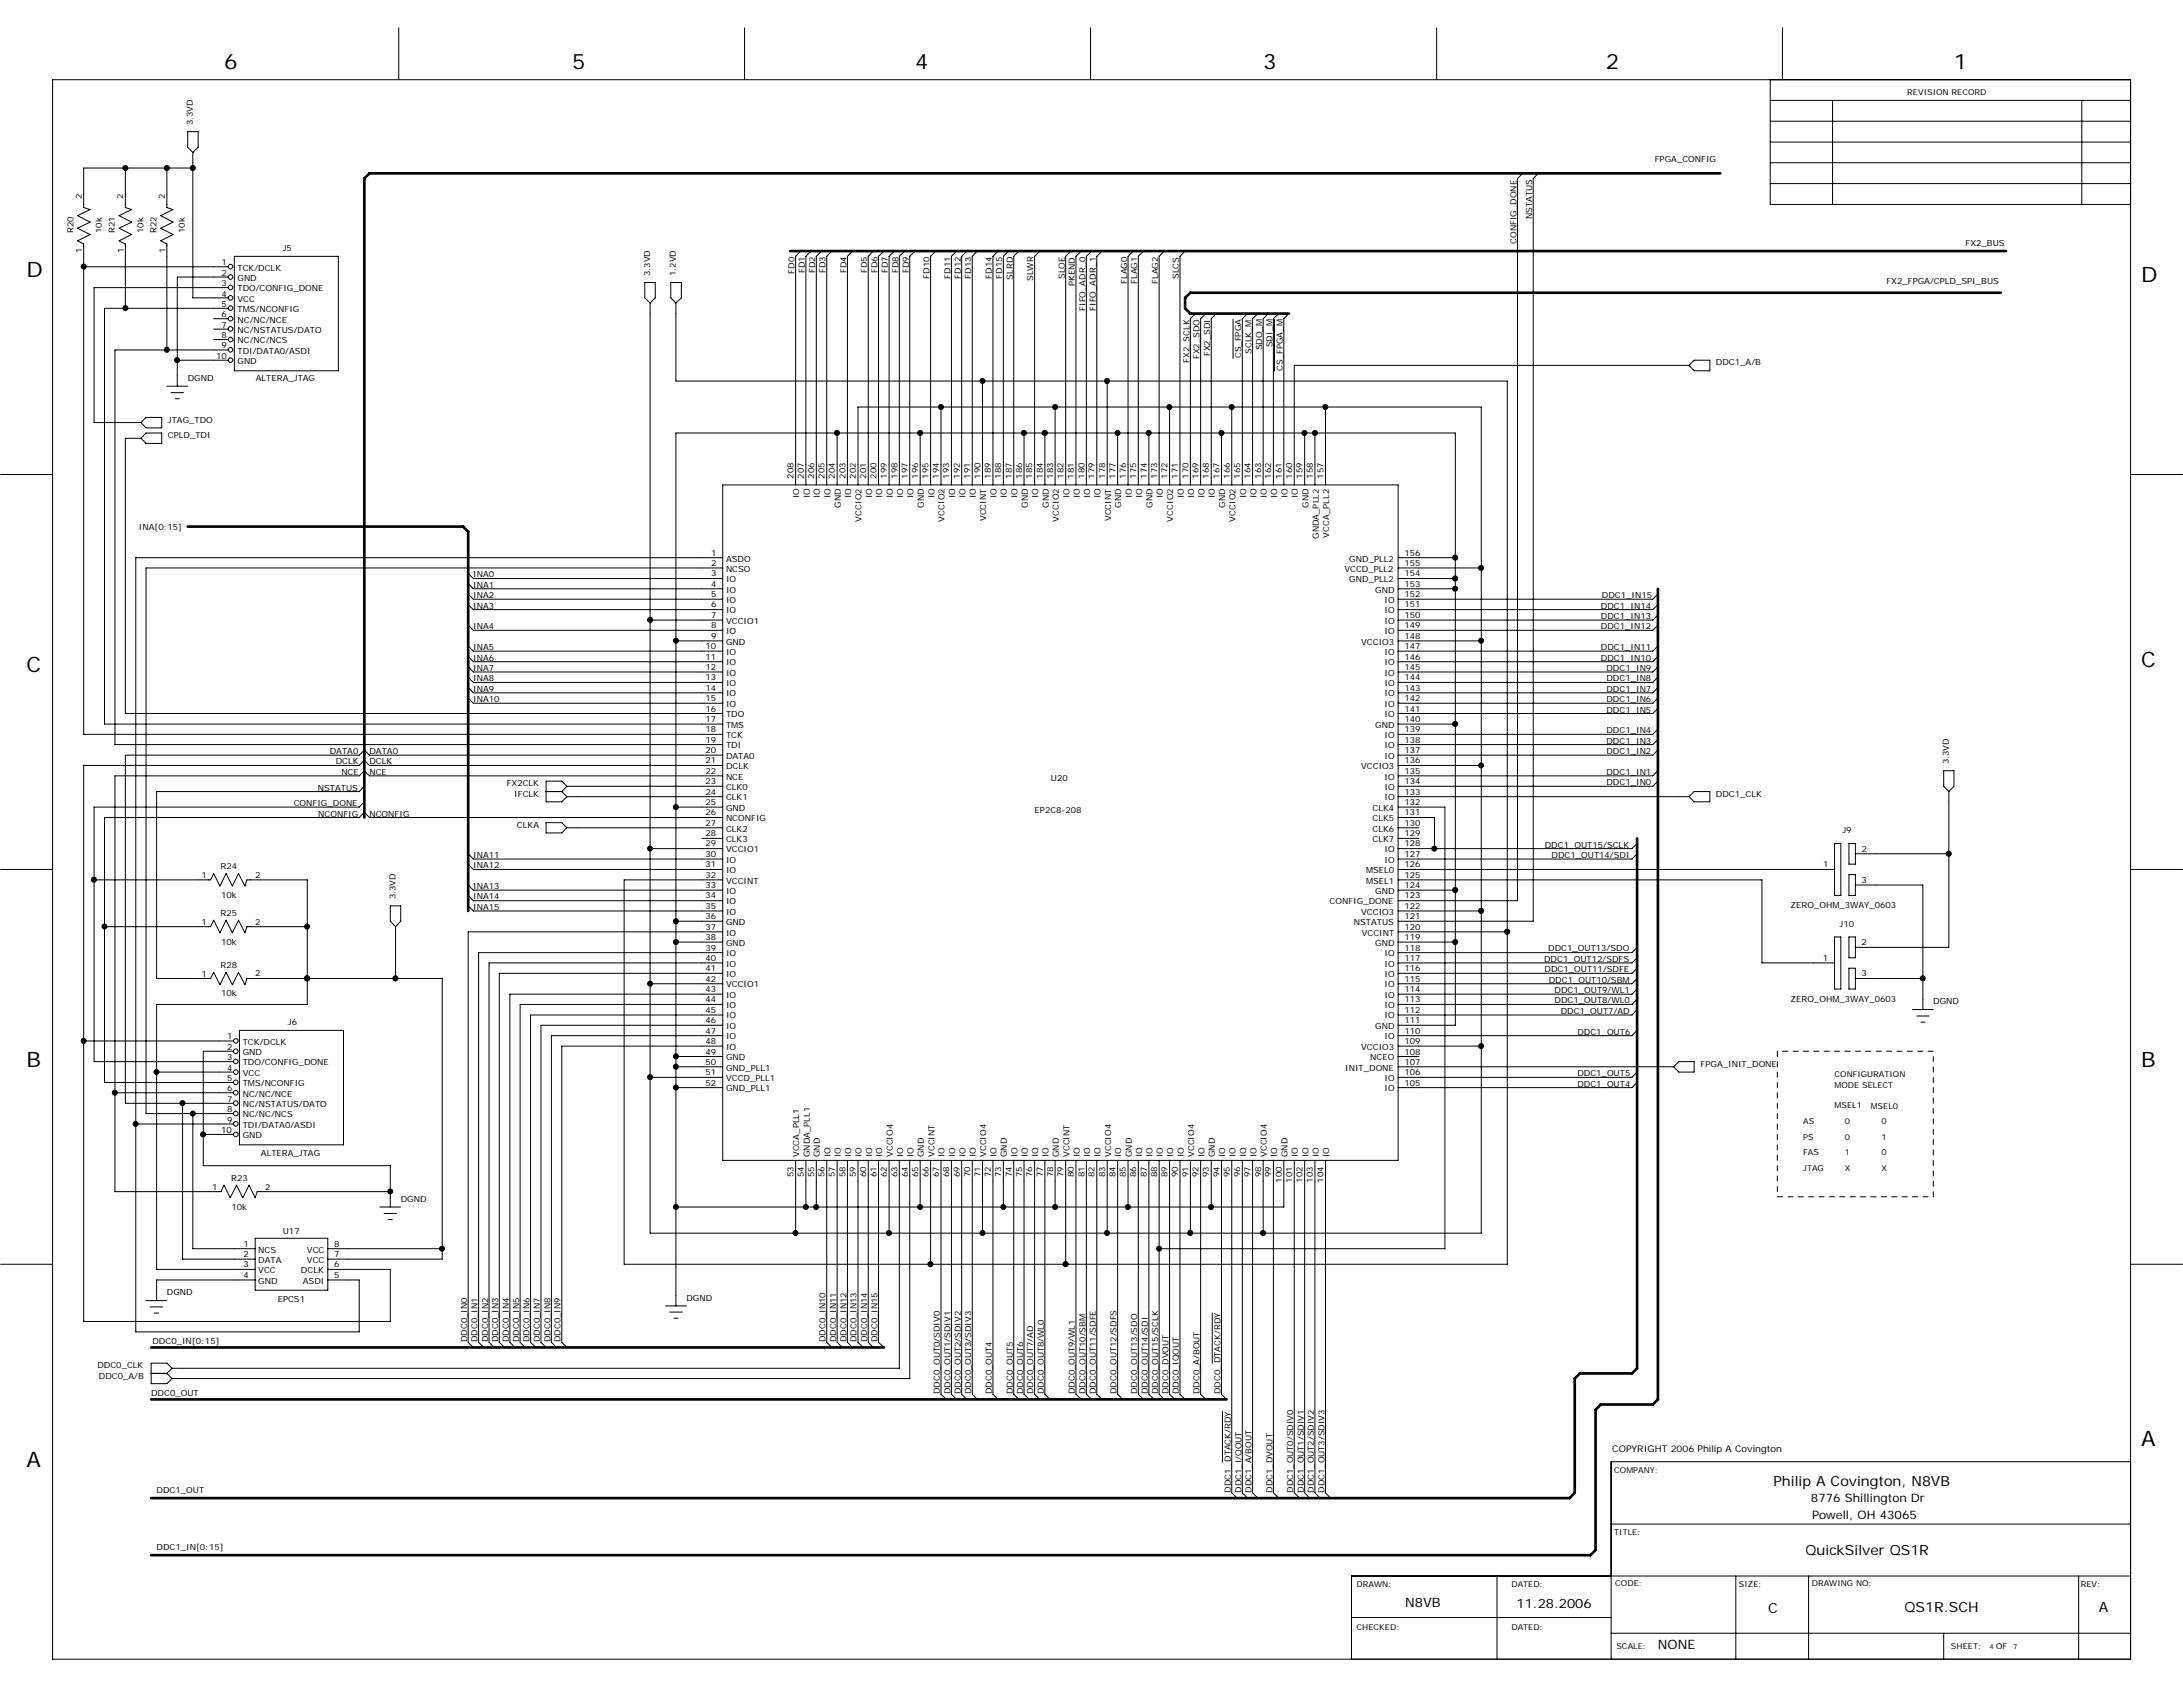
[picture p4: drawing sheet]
<svg xmlns="http://www.w3.org/2000/svg" width="279mm" height="216mm" viewBox="0 0 279 216" stroke-linecap="round" stroke-linejoin="round" font-family="sans-serif">
<defs><g id="words">
<g font-size="2.7">
<text x="28.7" y="8.9">6</text>
<text x="73.2" y="8.9">5</text>
<text x="117.1" y="8.9">4</text>
<text x="161.7" y="8.9">3</text>
<text x="205.5" y="8.9">2</text>
<text x="250.1" y="8.9">1</text>
<text x="3.4" y="35.5">D</text>
<text x="274" y="36.2">D</text>
<text x="3.4" y="86">C</text>
<text x="274" y="85.3">C</text>
<text x="3.4" y="136.5">B</text>
<text x="274" y="136.5">B</text>
<text x="274" y="185.1">A</text>
<text x="3.4" y="187.7">A</text>
</g>
<g font-size="1.8">
<text x="227" y="190.1">Philip A Covington, N8VB</text>
<text x="231.1" y="199.1">QuickSilver QS1R</text>
<text x="226.3" y="206.4">C</text>
<text x="243.8" y="206.2">QS1R.SCH</text>
<text x="268.6" y="206.2">A</text>
</g>
<g font-size="1.7">
<text x="179.9" y="205.6">N8VB</text>
<text x="194.1" y="205.8">11.28.2006</text>
<text x="212.2" y="211.1">NONE</text>
</g>
<g font-size="1.5">
<text x="231.8" y="192.3">8776 Shillington Dr</text>
<text x="231.9" y="194.4">Powell, OH 43065</text>
</g>
<text font-size="1.2" x="206.4" y="185.9">COPYRIGHT 2006 Philip A Covington</text>
<g font-size="1.1">
<text x="24.7" y="16" transform="rotate(-90 24.7 16)">3.3VD</text>
<text x="211.8" y="20.7">FPGA_CONFIG</text>
<text x="9.4" y="29.9" transform="rotate(-90 9.4 29.9)">R20</text>
<text x="10.5" y="25.5" transform="rotate(-90 10.5 25.5)">2</text>
<text x="13" y="29.8" transform="rotate(-90 13 29.8)">10k</text>
<text x="14.7" y="29.9" transform="rotate(-90 14.7 29.9)">R21</text>
<text x="15.8" y="25.5" transform="rotate(-90 15.8 25.5)">2</text>
<text x="18.4" y="29.8" transform="rotate(-90 18.4 29.8)">10k</text>
<text x="20" y="29.9" transform="rotate(-90 20 29.9)">R22</text>
<text x="21.1" y="25.5" transform="rotate(-90 21.1 25.5)">2</text>
<text x="23.7" y="29.8" transform="rotate(-90 23.7 29.8)">10k</text>
<text x="196.1" y="28" transform="rotate(-90 196.1 28)">NSTATUS</text>
<text x="10.5" y="32.4" transform="rotate(-90 10.5 32.4)">1</text>
<text x="15.8" y="32.4" transform="rotate(-90 15.8 32.4)">1</text>
<text x="21.2" y="32.4" transform="rotate(-90 21.2 32.4)">1</text>
<text x="28.4" y="34">1</text>
<text x="28.4" y="35.3">2</text>
<text x="30.4" y="34.6">TCK/DCLK</text>
<text x="30.4" y="35.9">GND</text>
<text x="36.2" y="32.1">J5</text>
<text x="83.2" y="35.3" transform="rotate(-90 83.2 35.3)">3.3VD</text>
<text x="86.5" y="35.3" transform="rotate(-90 86.5 35.3)">1.2VD</text>
<text x="101.7" y="35" transform="rotate(-90 101.7 35)">FD0</text>
<text x="103" y="34.9" transform="rotate(-90 103 34.9)">FD1</text>
<text x="104.4" y="34.9" transform="rotate(-90 104.4 34.9)">FD2</text>
<text x="105.7" y="34.9" transform="rotate(-90 105.7 34.9)">FD3</text>
<text x="108.3" y="34.9" transform="rotate(-90 108.3 34.9)">FD4</text>
<text x="111" y="34.9" transform="rotate(-90 111 34.9)">FD5</text>
<text x="112.3" y="34.9" transform="rotate(-90 112.3 34.9)">FD6</text>
<text x="113.6" y="34.9" transform="rotate(-90 113.6 34.9)">FD7</text>
<text x="115" y="34.9" transform="rotate(-90 115 34.9)">FD8</text>
<text x="116.3" y="34.9" transform="rotate(-90 116.3 34.9)">FD9</text>
<text x="119" y="35.6" transform="rotate(-90 119 35.6)">FD10</text>
<text x="121.6" y="35.6" transform="rotate(-90 121.6 35.6)">FD11</text>
<text x="123" y="35.6" transform="rotate(-90 123 35.6)">FD12</text>
<text x="124.3" y="35.6" transform="rotate(-90 124.3 35.6)">FD13</text>
<text x="127" y="35.6" transform="rotate(-90 127 35.6)">FD14</text>
<text x="128.3" y="35.6" transform="rotate(-90 128.3 35.6)">FD15</text>
<text x="129.6" y="35.8" transform="rotate(-90 129.6 35.8)">SLRD</text>
<text x="132.2" y="36" transform="rotate(-90 132.2 36)">SLWR</text>
<text x="136.3" y="35.7" transform="rotate(-90 136.3 35.7)">SLOE</text>
<text x="150.9" y="35.7" transform="rotate(-90 150.9 35.7)">SLCS</text>
<text x="194.1" y="31.2" transform="rotate(-90 194.1 31.2)">CONFIG_DONE</text>
<text x="251.6" y="31.5">FX2_BUS</text>
<text x="28.4" y="36.6">3</text>
<text x="28.4" y="38">4</text>
<text x="28.4" y="39.3">5</text>
<text x="28.4" y="40.6">6</text>
<text x="28.4" y="41.9">7</text>
<text x="30.4" y="37.3">TDO/CONFIG_DONE</text>
<text x="30.4" y="38.6">VCC</text>
<text x="30.4" y="39.9">TMS/NCONFIG</text>
<text x="30.4" y="41.3">NC/NC/NCE</text>
<text x="137.6" y="36.6" transform="rotate(-90 137.6 36.6)">PKEND</text>
<text x="138.9" y="39.8" transform="rotate(-90 138.9 39.8)">FIFO_ADR_0</text>
<text x="140.3" y="39.8" transform="rotate(-90 140.3 39.8)">FIFO_ADR_1</text>
<text x="144.3" y="36.3" transform="rotate(-90 144.3 36.3)">FLAG0</text>
<text x="145.6" y="36.3" transform="rotate(-90 145.6 36.3)">FLAG1</text>
<text x="148.2" y="36.3" transform="rotate(-90 148.2 36.3)">FLAG2</text>
<text x="241.4" y="36.4">FX2_FPGA/CPLD_SPI_BUS</text>
<text x="27.7" y="45.9">10</text>
<text x="28.4" y="43.3">8</text>
<text x="28.4" y="44.6">9</text>
<text x="30.4" y="42.6">NC/NSTATUS/DATO</text>
<text x="30.4" y="43.9">NC/NC/NCS</text>
<text x="30.4" y="45.3">TDI/DATA0/ASDI</text>
<text x="30.4" y="46.6">GND</text>
<text x="152.2" y="46.4" transform="rotate(-90 152.2 46.4)">FX2_SCLK</text>
<text x="153.5" y="46" transform="rotate(-90 153.5 46)">FX2_SDO</text>
<text x="154.9" y="45.6" transform="rotate(-90 154.9 45.6)">FX2_SDI</text>
<text x="158.9" y="45.9" transform="rotate(-90 158.9 45.9)">CS_FPGA</text>
<text x="160.2" y="45.3" transform="rotate(-90 160.2 45.3)">SCLK_M</text>
<text x="161.5" y="44.9" transform="rotate(-90 161.5 44.9)">SDO_M</text>
<text x="162.9" y="44.4" transform="rotate(-90 162.9 44.4)">SDI_M</text>
<text x="164.2" y="47.5" transform="rotate(-90 164.2 47.5)">CS_FPGA_M</text>
<text x="219.6" y="46.8">DDC1_A/B</text>
<text x="24" y="48.8">DGND</text>
<text x="32.7" y="48.8">ALTERA_JTAG</text>
<text x="21.5" y="54.1">JTAG_TDO</text>
<text x="21.5" y="56.1">CPLD_TDI</text>
<text x="101.6" y="61.3" transform="rotate(-90 101.6 61.3)">208</text>
<text x="102.3" y="63.8" transform="rotate(-90 102.3 63.8)">IO</text>
<text x="102.9" y="61.3" transform="rotate(-90 102.9 61.3)">207</text>
<text x="103.6" y="63.8" transform="rotate(-90 103.6 63.8)">IO</text>
<text x="104.2" y="61.3" transform="rotate(-90 104.2 61.3)">206</text>
<text x="104.9" y="63.8" transform="rotate(-90 104.9 63.8)">IO</text>
<text x="105.5" y="61.3" transform="rotate(-90 105.5 61.3)">205</text>
<text x="106.3" y="63.8" transform="rotate(-90 106.3 63.8)">IO</text>
<text x="106.8" y="61.3" transform="rotate(-90 106.8 61.3)">204</text>
<text x="107.6" y="65" transform="rotate(-90 107.6 65)">GND</text>
<text x="108.2" y="61.3" transform="rotate(-90 108.2 61.3)">203</text>
<text x="108.9" y="63.8" transform="rotate(-90 108.9 63.8)">IO</text>
<text x="109.5" y="61.3" transform="rotate(-90 109.5 61.3)">202</text>
<text x="110.9" y="61.3" transform="rotate(-90 110.9 61.3)">201</text>
<text x="111.6" y="63.8" transform="rotate(-90 111.6 63.8)">IO</text>
<text x="112.2" y="61.3" transform="rotate(-90 112.2 61.3)">200</text>
<text x="112.9" y="63.8" transform="rotate(-90 112.9 63.8)">IO</text>
<text x="113.5" y="61.3" transform="rotate(-90 113.5 61.3)">199</text>
<text x="114.3" y="63.8" transform="rotate(-90 114.3 63.8)">IO</text>
<text x="114.9" y="61.3" transform="rotate(-90 114.9 61.3)">198</text>
<text x="115.6" y="63.8" transform="rotate(-90 115.6 63.8)">IO</text>
<text x="116.2" y="61.3" transform="rotate(-90 116.2 61.3)">197</text>
<text x="116.9" y="63.8" transform="rotate(-90 116.9 63.8)">IO</text>
<text x="117.5" y="61.3" transform="rotate(-90 117.5 61.3)">196</text>
<text x="118.3" y="65" transform="rotate(-90 118.3 65)">GND</text>
<text x="118.9" y="61.3" transform="rotate(-90 118.9 61.3)">195</text>
<text x="119.6" y="63.8" transform="rotate(-90 119.6 63.8)">IO</text>
<text x="120.2" y="61.3" transform="rotate(-90 120.2 61.3)">194</text>
<text x="121.5" y="61.3" transform="rotate(-90 121.5 61.3)">193</text>
<text x="122.3" y="63.8" transform="rotate(-90 122.3 63.8)">IO</text>
<text x="122.8" y="61.3" transform="rotate(-90 122.8 61.3)">192</text>
<text x="123.6" y="63.8" transform="rotate(-90 123.6 63.8)">IO</text>
<text x="124.2" y="61.3" transform="rotate(-90 124.2 61.3)">191</text>
<text x="124.9" y="63.8" transform="rotate(-90 124.9 63.8)">IO</text>
<text x="125.5" y="61.3" transform="rotate(-90 125.5 61.3)">190</text>
<text x="126.8" y="61.3" transform="rotate(-90 126.8 61.3)">189</text>
<text x="127.6" y="63.8" transform="rotate(-90 127.6 63.8)">IO</text>
<text x="128.1" y="61.3" transform="rotate(-90 128.1 61.3)">188</text>
<text x="128.9" y="63.8" transform="rotate(-90 128.9 63.8)">IO</text>
<text x="129.5" y="61.3" transform="rotate(-90 129.5 61.3)">187</text>
<text x="130.2" y="63.8" transform="rotate(-90 130.2 63.8)">IO</text>
<text x="130.8" y="61.3" transform="rotate(-90 130.8 61.3)">186</text>
<text x="131.6" y="65" transform="rotate(-90 131.6 65)">GND</text>
<text x="132.1" y="61.3" transform="rotate(-90 132.1 61.3)">185</text>
<text x="132.9" y="63.8" transform="rotate(-90 132.9 63.8)">IO</text>
<text x="133.5" y="61.3" transform="rotate(-90 133.5 61.3)">184</text>
<text x="134.2" y="65" transform="rotate(-90 134.2 65)">GND</text>
<text x="134.8" y="61.3" transform="rotate(-90 134.8 61.3)">183</text>
<text x="136.1" y="61.3" transform="rotate(-90 136.1 61.3)">182</text>
<text x="136.9" y="63.8" transform="rotate(-90 136.9 63.8)">IO</text>
<text x="137.5" y="61.3" transform="rotate(-90 137.5 61.3)">181</text>
<text x="138.2" y="63.8" transform="rotate(-90 138.2 63.8)">IO</text>
<text x="138.8" y="61.3" transform="rotate(-90 138.8 61.3)">180</text>
<text x="139.5" y="63.8" transform="rotate(-90 139.5 63.8)">IO</text>
<text x="140.1" y="61.3" transform="rotate(-90 140.1 61.3)">179</text>
<text x="140.9" y="63.8" transform="rotate(-90 140.9 63.8)">IO</text>
<text x="141.5" y="61.3" transform="rotate(-90 141.5 61.3)">178</text>
<text x="142.8" y="61.3" transform="rotate(-90 142.8 61.3)">177</text>
<text x="143.5" y="65" transform="rotate(-90 143.5 65)">GND</text>
<text x="144.1" y="61.3" transform="rotate(-90 144.1 61.3)">176</text>
<text x="144.9" y="63.8" transform="rotate(-90 144.9 63.8)">IO</text>
<text x="145.4" y="61.3" transform="rotate(-90 145.4 61.3)">175</text>
<text x="146.2" y="63.8" transform="rotate(-90 146.2 63.8)">IO</text>
<text x="146.8" y="61.3" transform="rotate(-90 146.8 61.3)">174</text>
<text x="147.5" y="65" transform="rotate(-90 147.5 65)">GND</text>
<text x="148.1" y="61.3" transform="rotate(-90 148.1 61.3)">173</text>
<text x="148.8" y="63.8" transform="rotate(-90 148.8 63.8)">IO</text>
<text x="149.4" y="61.3" transform="rotate(-90 149.4 61.3)">172</text>
<text x="150.7" y="61.3" transform="rotate(-90 150.7 61.3)">171</text>
<text x="151.5" y="63.8" transform="rotate(-90 151.5 63.8)">IO</text>
<text x="152.1" y="61.3" transform="rotate(-90 152.1 61.3)">170</text>
<text x="152.8" y="63.8" transform="rotate(-90 152.8 63.8)">IO</text>
<text x="153.4" y="61.3" transform="rotate(-90 153.4 61.3)">169</text>
<text x="154.2" y="63.8" transform="rotate(-90 154.2 63.8)">IO</text>
<text x="154.7" y="61.3" transform="rotate(-90 154.7 61.3)">168</text>
<text x="155.5" y="63.8" transform="rotate(-90 155.5 63.8)">IO</text>
<text x="156.1" y="61.3" transform="rotate(-90 156.1 61.3)">167</text>
<text x="156.8" y="65" transform="rotate(-90 156.8 65)">GND</text>
<text x="157.4" y="61.3" transform="rotate(-90 157.4 61.3)">166</text>
<text x="158.7" y="61.3" transform="rotate(-90 158.7 61.3)">165</text>
<text x="159.5" y="63.8" transform="rotate(-90 159.5 63.8)">IO</text>
<text x="160.1" y="61.3" transform="rotate(-90 160.1 61.3)">164</text>
<text x="160.8" y="63.8" transform="rotate(-90 160.8 63.8)">IO</text>
<text x="161.4" y="61.3" transform="rotate(-90 161.4 61.3)">163</text>
<text x="162.1" y="63.8" transform="rotate(-90 162.1 63.8)">IO</text>
<text x="162.7" y="61.3" transform="rotate(-90 162.7 61.3)">162</text>
<text x="163.5" y="63.8" transform="rotate(-90 163.5 63.8)">IO</text>
<text x="164.1" y="61.3" transform="rotate(-90 164.1 61.3)">161</text>
<text x="164.8" y="63.8" transform="rotate(-90 164.8 63.8)">IO</text>
<text x="165.4" y="61.3" transform="rotate(-90 165.4 61.3)">160</text>
<text x="166.1" y="63.8" transform="rotate(-90 166.1 63.8)">IO</text>
<text x="166.7" y="61.3" transform="rotate(-90 166.7 61.3)">159</text>
<text x="167.5" y="65" transform="rotate(-90 167.5 65)">GND</text>
<text x="168" y="61.3" transform="rotate(-90 168 61.3)">158</text>
<text x="169.4" y="61.3" transform="rotate(-90 169.4 61.3)">157</text>
<text x="17.8" y="67.8">INA[0:15]</text>
<text x="91" y="71.1">1</text>
<text x="92.9" y="71.9">ASDO</text>
<text x="110.3" y="66.8" transform="rotate(-90 110.3 66.8)">VCCIO2</text>
<text x="120.9" y="66.8" transform="rotate(-90 120.9 66.8)">VCCIO2</text>
<text x="126.2" y="66.7" transform="rotate(-90 126.2 66.7)">VCCINT</text>
<text x="135.5" y="66.8" transform="rotate(-90 135.5 66.8)">VCCIO2</text>
<text x="142.2" y="66.7" transform="rotate(-90 142.2 66.7)">VCCINT</text>
<text x="150.2" y="66.8" transform="rotate(-90 150.2 66.8)">VCCIO2</text>
<text x="158.1" y="66.8" transform="rotate(-90 158.1 66.8)">VCCIO2</text>
<text x="168.8" y="69" transform="rotate(-90 168.8 69)">GNDA_PLL2</text>
<text x="170.1" y="68.8" transform="rotate(-90 170.1 68.8)">VCCA_PLL2</text>
<text x="172.7" y="71.9">GND_PLL2</text>
<text x="179.7" y="71.1">156</text>
<text x="60.6" y="73.9">INA0</text>
<text x="60.6" y="75.2">INA1</text>
<text x="60.6" y="76.6">INA2</text>
<text x="60.6" y="77.9">INA3</text>
<text x="91" y="72.4">2</text>
<text x="91" y="73.8">3</text>
<text x="91" y="75.1">4</text>
<text x="91" y="76.4">5</text>
<text x="91" y="77.7">6</text>
<text x="92.9" y="73.2">NCSO</text>
<text x="92.9" y="74.5">IO</text>
<text x="92.9" y="75.8">IO</text>
<text x="92.9" y="77.2">IO</text>
<text x="172.1" y="73.2">VCCD_PLL2</text>
<text x="172.7" y="74.5">GND_PLL2</text>
<text x="176" y="75.8">GND</text>
<text x="177.2" y="77.2">IO</text>
<text x="179.7" y="72.4">155</text>
<text x="179.7" y="73.8">154</text>
<text x="179.7" y="75.1">153</text>
<text x="179.7" y="76.4">152</text>
<text x="179.7" y="77.7">151</text>
<text x="204.9" y="77.9">DDC1_IN14</text>
<text x="205" y="76.6">DDC1_IN15</text>
<text x="60.6" y="80.5">INA4</text>
<text x="60.6" y="83.2">INA5</text>
<text x="90.3" y="83.1">10</text>
<text x="91" y="79.1">7</text>
<text x="91" y="80.4">8</text>
<text x="91" y="81.7">9</text>
<text x="92.9" y="78.5">IO</text>
<text x="92.9" y="79.8">VCCIO1</text>
<text x="92.9" y="81.2">IO</text>
<text x="92.9" y="82.5">GND</text>
<text x="92.9" y="83.8">IO</text>
<text x="174.2" y="82.5">VCCIO3</text>
<text x="177.2" y="78.5">IO</text>
<text x="177.2" y="79.8">IO</text>
<text x="177.2" y="81.2">IO</text>
<text x="177.2" y="83.8">IO</text>
<text x="179.7" y="79.1">150</text>
<text x="179.7" y="80.4">149</text>
<text x="179.7" y="81.7">148</text>
<text x="179.7" y="83.1">147</text>
<text x="204.9" y="79.2">DDC1_IN13</text>
<text x="204.9" y="80.5">DDC1_IN12</text>
<text x="204.9" y="83.2">DDC1_IN11</text>
<text x="60.6" y="84.5">INA6</text>
<text x="60.6" y="85.9">INA7</text>
<text x="60.6" y="87.2">INA8</text>
<text x="60.6" y="88.5">INA9</text>
<text x="60.6" y="89.9">INA10</text>
<text x="90.3" y="84.4">11</text>
<text x="90.3" y="85.7">12</text>
<text x="90.3" y="87.1">13</text>
<text x="90.3" y="88.4">14</text>
<text x="90.3" y="89.7">15</text>
<text x="92.9" y="85.1">IO</text>
<text x="92.9" y="86.5">IO</text>
<text x="92.9" y="87.8">IO</text>
<text x="92.9" y="89.1">IO</text>
<text x="177.2" y="85.1">IO</text>
<text x="177.2" y="86.5">IO</text>
<text x="177.2" y="87.8">IO</text>
<text x="177.2" y="89.1">IO</text>
<text x="179.7" y="84.4">146</text>
<text x="179.7" y="85.7">145</text>
<text x="179.7" y="87.1">144</text>
<text x="179.7" y="88.4">143</text>
<text x="179.7" y="89.7">142</text>
<text x="204.9" y="84.5">DDC1_IN10</text>
<text x="205.6" y="85.9">DDC1_IN9</text>
<text x="205.6" y="87.2">DDC1_IN8</text>
<text x="205.6" y="88.5">DDC1_IN7</text>
<text x="205.6" y="89.9">DDC1_IN6</text>
<text x="90.3" y="91.1">16</text>
<text x="90.3" y="92.4">17</text>
<text x="90.3" y="93.7">18</text>
<text x="90.3" y="95">19</text>
<text x="92.9" y="90.5">IO</text>
<text x="92.9" y="91.8">TDO</text>
<text x="92.9" y="93.1">TMS</text>
<text x="92.9" y="94.5">TCK</text>
<text x="92.9" y="95.8">TDI</text>
<text x="176" y="93.1">GND</text>
<text x="177.2" y="90.5">IO</text>
<text x="177.2" y="91.8">IO</text>
<text x="177.2" y="94.5">IO</text>
<text x="177.2" y="95.8">IO</text>
<text x="179.7" y="91.1">141</text>
<text x="179.7" y="92.4">140</text>
<text x="179.7" y="93.7">139</text>
<text x="179.7" y="95">138</text>
<text x="205.6" y="91.2">DDC1_IN5</text>
<text x="205.6" y="93.9">DDC1_IN4</text>
<text x="205.6" y="95.2">DDC1_IN3</text>
<text x="40.7" y="101.2">NSTATUS</text>
<text x="42.2" y="96.5">DATA0</text>
<text x="43" y="97.8">DCLK</text>
<text x="43.7" y="99.2">NCE</text>
<text x="47.3" y="99.2">NCE</text>
<text x="47.3" y="96.5">DATA0</text>
<text x="47.3" y="97.8">DCLK</text>
<text x="64.9" y="100.6">FX2CLK</text>
<text x="65.8" y="102">IFCLK</text>
<text x="90.3" y="96.4">20</text>
<text x="90.3" y="97.7">21</text>
<text x="90.3" y="99">22</text>
<text x="90.3" y="100.4">23</text>
<text x="90.3" y="101.7">24</text>
<text x="92.9" y="97.1">DATA0</text>
<text x="92.9" y="98.4">DCLK</text>
<text x="92.9" y="99.8">NCE</text>
<text x="92.9" y="101.1">CLK0</text>
<text x="134.5" y="100">U20</text>
<text x="174.2" y="98.4">VCCIO3</text>
<text x="177.2" y="97.1">IO</text>
<text x="177.2" y="99.8">IO</text>
<text x="177.2" y="101.1">IO</text>
<text x="179.7" y="96.4">137</text>
<text x="179.7" y="97.7">136</text>
<text x="179.7" y="99">135</text>
<text x="179.7" y="100.4">134</text>
<text x="179.7" y="101.7">133</text>
<text x="205.6" y="96.5">DDC1_IN2</text>
<text x="205.6" y="99.2">DDC1_IN1</text>
<text x="205.6" y="100.5">DDC1_IN0</text>
<text x="219.6" y="102">DDC1_CLK</text>
<text x="249.4" y="97.8" transform="rotate(-90 249.4 97.8)">3.3VD</text>
<text x="37.6" y="103.1">CONFIG_DONE</text>
<text x="40.7" y="104.5">NCONFIG</text>
<text x="47.3" y="104.5">NCONFIG</text>
<text x="66.2" y="105.9">CLKA</text>
<text x="90.3" y="103">25</text>
<text x="90.3" y="104.4">26</text>
<text x="90.3" y="105.7">27</text>
<text x="90.3" y="107">28</text>
<text x="92.9" y="102.4">CLK1</text>
<text x="92.9" y="103.8">GND</text>
<text x="92.9" y="105.1">NCONFIG</text>
<text x="92.9" y="106.4">CLK2</text>
<text x="92.9" y="107.7">CLK3</text>
<text x="132.4" y="104">EP2C8-208</text>
<text x="175.7" y="103.8">CLK4</text>
<text x="175.7" y="105.1">CLK5</text>
<text x="175.7" y="106.4">CLK6</text>
<text x="175.7" y="107.7">CLK7</text>
<text x="177.2" y="102.4">IO</text>
<text x="179.7" y="103">132</text>
<text x="179.7" y="104.4">131</text>
<text x="179.7" y="105.7">130</text>
<text x="179.7" y="107">129</text>
<text x="235.8" y="106.6">J9</text>
<text x="25.8" y="112.4">1</text>
<text x="28.2" y="111.3">R24</text>
<text x="32.6" y="112.4">2</text>
<text x="60.6" y="109.8">INA11</text>
<text x="60.6" y="111.1">INA12</text>
<text x="60.6" y="113.8">INA13</text>
<text x="90.3" y="108.3">29</text>
<text x="90.3" y="109.7">30</text>
<text x="90.3" y="111">31</text>
<text x="90.3" y="112.4">32</text>
<text x="90.3" y="113.7">33</text>
<text x="92.9" y="109.1">VCCIO1</text>
<text x="92.9" y="110.4">IO</text>
<text x="92.9" y="111.8">IO</text>
<text x="92.9" y="113.1">VCCINT</text>
<text x="174.8" y="111.8">MSEL0</text>
<text x="174.8" y="113.1">MSEL1</text>
<text x="177.2" y="109.1">IO</text>
<text x="177.2" y="110.4">IO</text>
<text x="179.7" y="108.3">128</text>
<text x="179.7" y="109.7">127</text>
<text x="179.7" y="111">126</text>
<text x="179.7" y="112.4">125</text>
<text x="179.7" y="113.7">124</text>
<text x="197.7" y="108.5">DDC1_OUT15/SCLK</text>
<text x="198.6" y="109.8">DDC1_OUT14/SDI</text>
<text x="233.3" y="111">1</text>
<text x="238.3" y="109">2</text>
<text x="238.3" y="113">3</text>
<text x="25.8" y="118.4">1</text>
<text x="28.2" y="117.2">R25</text>
<text x="28.3" y="114.9">10k</text>
<text x="32.6" y="118.3">2</text>
<text x="50.6" y="115.1" transform="rotate(-90 50.6 115.1)">3.3VD</text>
<text x="60.6" y="115.1">INA14</text>
<text x="60.6" y="116.5">INA15</text>
<text x="90.3" y="115">34</text>
<text x="90.3" y="116.3">35</text>
<text x="90.3" y="117.6">36</text>
<text x="90.3" y="119">37</text>
<text x="92.9" y="114.4">IO</text>
<text x="92.9" y="115.7">IO</text>
<text x="92.9" y="117.1">IO</text>
<text x="92.9" y="118.4">GND</text>
<text x="92.9" y="119.7">IO</text>
<text x="170.2" y="115.7">CONFIG_DONE</text>
<text x="173.3" y="118.4">NSTATUS</text>
<text x="174.2" y="117.1">VCCIO3</text>
<text x="174.3" y="119.7">VCCINT</text>
<text x="176" y="114.4">GND</text>
<text x="179.7" y="115">123</text>
<text x="179.7" y="116.3">122</text>
<text x="179.7" y="117.6">121</text>
<text x="179.7" y="119">120</text>
<text x="229.2" y="116.2">ZERO_OHM_3WAY_0603</text>
<text x="235.4" y="118.6">J10</text>
<text x="25.8" y="125">1</text>
<text x="28.2" y="123.9">R28</text>
<text x="28.3" y="120.9">10k</text>
<text x="32.6" y="125">2</text>
<text x="90.3" y="120.3">38</text>
<text x="90.3" y="121.6">39</text>
<text x="90.3" y="123">40</text>
<text x="90.3" y="124.3">41</text>
<text x="90.3" y="125.6">42</text>
<text x="92.9" y="121.1">GND</text>
<text x="92.9" y="122.4">IO</text>
<text x="92.9" y="123.7">IO</text>
<text x="92.9" y="125.1">IO</text>
<text x="176" y="121.1">GND</text>
<text x="177.2" y="122.4">IO</text>
<text x="177.2" y="123.7">IO</text>
<text x="177.2" y="125.1">IO</text>
<text x="179.7" y="120.3">119</text>
<text x="179.7" y="121.6">118</text>
<text x="179.7" y="123">117</text>
<text x="179.7" y="124.3">116</text>
<text x="179.7" y="125.6">115</text>
<text x="197.6" y="123.1">DDC1_OUT12/SDFS</text>
<text x="197.7" y="124.4">DDC1_OUT11/SDFE</text>
<text x="198.2" y="121.8">DDC1_OUT13/SDO</text>
<text x="198.2" y="125.8">DDC1_OUT10/SBM</text>
<text x="233.3" y="123">1</text>
<text x="238.3" y="121">2</text>
<text x="238.3" y="125">3</text>
<text x="28.3" y="127.5">10k</text>
<text x="36.9" y="131.2">J6</text>
<text x="90.3" y="127">43</text>
<text x="90.3" y="128.3">44</text>
<text x="90.3" y="129.6">45</text>
<text x="90.3" y="131">46</text>
<text x="92.9" y="126.4">VCCIO1</text>
<text x="92.9" y="127.7">IO</text>
<text x="92.9" y="129">IO</text>
<text x="92.9" y="130.3">IO</text>
<text x="92.9" y="131.7">IO</text>
<text x="176" y="131.7">GND</text>
<text x="177.2" y="126.4">IO</text>
<text x="177.2" y="127.7">IO</text>
<text x="177.2" y="129">IO</text>
<text x="177.2" y="130.3">IO</text>
<text x="179.7" y="127">114</text>
<text x="179.7" y="128.3">113</text>
<text x="179.7" y="129.6">112</text>
<text x="179.7" y="131">111</text>
<text x="199" y="127.1">DDC1_OUT9/WL1</text>
<text x="199" y="128.4">DDC1_OUT8/WL0</text>
<text x="199.7" y="129.8">DDC1_OUT7/AD</text>
<text x="229.2" y="128.2">ZERO_OHM_3WAY_0603</text>
<text x="247.4" y="128.5">DGND</text>
<text x="29.1" y="133">1</text>
<text x="29.1" y="134.4">2</text>
<text x="29.1" y="135.7">3</text>
<text x="29.1" y="137">4</text>
<text x="31.1" y="133.7">TCK/DCLK</text>
<text x="31.1" y="135">GND</text>
<text x="31.1" y="136.4">TDO/CONFIG_DONE</text>
<text x="31.1" y="137.7">VCC</text>
<text x="90.3" y="132.3">47</text>
<text x="90.3" y="133.6">48</text>
<text x="90.3" y="135">49</text>
<text x="90.3" y="136.3">50</text>
<text x="90.3" y="137.6">51</text>
<text x="92.9" y="133">IO</text>
<text x="92.9" y="134.4">IO</text>
<text x="92.9" y="135.7">GND</text>
<text x="92.9" y="137">GND_PLL1</text>
<text x="172.2" y="137">INIT_DONE</text>
<text x="174.2" y="134.4">VCCIO3</text>
<text x="175.4" y="135.7">NCEO</text>
<text x="177.2" y="133">IO</text>
<text x="179.7" y="132.3">110</text>
<text x="179.7" y="133.6">109</text>
<text x="179.7" y="135">108</text>
<text x="179.7" y="136.3">107</text>
<text x="179.7" y="137.6">106</text>
<text x="201.9" y="132.4">DDC1_OUT6</text>
<text x="201.9" y="137.8">DDC1_OUT5</text>
<text x="217.7" y="136.5">FPGA_INIT_DONE</text>
<text x="29.1" y="138.3">5</text>
<text x="29.1" y="139.7">6</text>
<text x="29.1" y="141">7</text>
<text x="29.1" y="142.3">8</text>
<text x="29.1" y="143.7">9</text>
<text x="31.1" y="139">TMS/NCONFIG</text>
<text x="31.1" y="140.3">NC/NC/NCE</text>
<text x="31.1" y="141.7">NC/NSTATUS/DATO</text>
<text x="31.1" y="143">NC/NC/NCS</text>
<text x="90.3" y="138.9">52</text>
<text x="92.9" y="138.3">VCCD_PLL1</text>
<text x="92.9" y="139.7">GND_PLL1</text>
<text x="177.2" y="138.3">IO</text>
<text x="177.2" y="139.7">IO</text>
<text x="179.7" y="138.9">105</text>
<text x="201.9" y="139.1">DDC1_OUT4</text>
<text x="28.3" y="145">10</text>
<text x="31.1" y="144.3">TDI/DATA0/ASDI</text>
<text x="31.1" y="145.7">GND</text>
<text x="33.4" y="147.9">ALTERA_JTAG</text>
<text x="102.3" y="148.1" transform="rotate(-90 102.3 148.1)">VCCA_PLL1</text>
<text x="103.6" y="148.1" transform="rotate(-90 103.6 148.1)">GNDA_PLL1</text>
<text x="104.9" y="148.1" transform="rotate(-90 104.9 148.1)">GND</text>
<text x="106.3" y="148.1" transform="rotate(-90 106.3 148.1)">IO</text>
<text x="107.6" y="148.1" transform="rotate(-90 107.6 148.1)">IO</text>
<text x="108.9" y="148.1" transform="rotate(-90 108.9 148.1)">IO</text>
<text x="110.3" y="148.1" transform="rotate(-90 110.3 148.1)">IO</text>
<text x="111.6" y="148.1" transform="rotate(-90 111.6 148.1)">IO</text>
<text x="112.9" y="148.1" transform="rotate(-90 112.9 148.1)">IO</text>
<text x="114.3" y="148.1" transform="rotate(-90 114.3 148.1)">VCCIO4</text>
<text x="115.6" y="148.1" transform="rotate(-90 115.6 148.1)">IO</text>
<text x="116.9" y="148.1" transform="rotate(-90 116.9 148.1)">IO</text>
<text x="118.3" y="148.1" transform="rotate(-90 118.3 148.1)">GND</text>
<text x="119.6" y="148.1" transform="rotate(-90 119.6 148.1)">VCCINT</text>
<text x="120.9" y="148.1" transform="rotate(-90 120.9 148.1)">IO</text>
<text x="122.3" y="148.1" transform="rotate(-90 122.3 148.1)">IO</text>
<text x="123.6" y="148.1" transform="rotate(-90 123.6 148.1)">IO</text>
<text x="124.9" y="148.1" transform="rotate(-90 124.9 148.1)">IO</text>
<text x="126.2" y="148.1" transform="rotate(-90 126.2 148.1)">VCCIO4</text>
<text x="127.6" y="148.1" transform="rotate(-90 127.6 148.1)">IO</text>
<text x="128.9" y="148.1" transform="rotate(-90 128.9 148.1)">GND</text>
<text x="130.2" y="148.1" transform="rotate(-90 130.2 148.1)">IO</text>
<text x="131.6" y="148.1" transform="rotate(-90 131.6 148.1)">IO</text>
<text x="132.9" y="148.1" transform="rotate(-90 132.9 148.1)">IO</text>
<text x="134.2" y="148.1" transform="rotate(-90 134.2 148.1)">IO</text>
<text x="135.5" y="148.1" transform="rotate(-90 135.5 148.1)">GND</text>
<text x="136.9" y="148.1" transform="rotate(-90 136.9 148.1)">VCCINT</text>
<text x="138.2" y="148.1" transform="rotate(-90 138.2 148.1)">IO</text>
<text x="139.5" y="148.1" transform="rotate(-90 139.5 148.1)">IO</text>
<text x="140.9" y="148.1" transform="rotate(-90 140.9 148.1)">IO</text>
<text x="142.2" y="148.1" transform="rotate(-90 142.2 148.1)">VCCIO4</text>
<text x="143.5" y="148.1" transform="rotate(-90 143.5 148.1)">IO</text>
<text x="144.9" y="148.1" transform="rotate(-90 144.9 148.1)">GND</text>
<text x="146.2" y="148.1" transform="rotate(-90 146.2 148.1)">IO</text>
<text x="147.5" y="148.1" transform="rotate(-90 147.5 148.1)">IO</text>
<text x="148.8" y="148.1" transform="rotate(-90 148.8 148.1)">IO</text>
<text x="150.2" y="148.1" transform="rotate(-90 150.2 148.1)">IO</text>
<text x="151.5" y="148.1" transform="rotate(-90 151.5 148.1)">IO</text>
<text x="152.8" y="148.1" transform="rotate(-90 152.8 148.1)">VCCIO4</text>
<text x="154.2" y="148.1" transform="rotate(-90 154.2 148.1)">IO</text>
<text x="155.5" y="148.1" transform="rotate(-90 155.5 148.1)">GND</text>
<text x="156.8" y="148.1" transform="rotate(-90 156.8 148.1)">IO</text>
<text x="158.1" y="148.1" transform="rotate(-90 158.1 148.1)">IO</text>
<text x="159.5" y="148.1" transform="rotate(-90 159.5 148.1)">IO</text>
<text x="160.8" y="148.1" transform="rotate(-90 160.8 148.1)">IO</text>
<text x="162.1" y="148.1" transform="rotate(-90 162.1 148.1)">VCCIO4</text>
<text x="163.5" y="148.1" transform="rotate(-90 163.5 148.1)">IO</text>
<text x="164.8" y="148.1" transform="rotate(-90 164.8 148.1)">GND</text>
<text x="166.1" y="148.1" transform="rotate(-90 166.1 148.1)">IO</text>
<text x="167.5" y="148.1" transform="rotate(-90 167.5 148.1)">IO</text>
<text x="168.8" y="148.1" transform="rotate(-90 168.8 148.1)">IO</text>
<text x="170.1" y="148.1" transform="rotate(-90 170.1 148.1)">IO</text>
<text x="27.1" y="152.3">1</text>
<text x="29.6" y="151.2">R23</text>
<text x="29.6" y="154.8">10k</text>
<text x="34" y="152.2">2</text>
<text x="51.3" y="153.8">DGND</text>
<text x="101.6" y="150.6" transform="rotate(-90 101.6 150.6)">53</text>
<text x="102.9" y="150.6" transform="rotate(-90 102.9 150.6)">54</text>
<text x="104.2" y="150.6" transform="rotate(-90 104.2 150.6)">55</text>
<text x="105.5" y="150.6" transform="rotate(-90 105.5 150.6)">56</text>
<text x="106.8" y="150.6" transform="rotate(-90 106.8 150.6)">57</text>
<text x="108.2" y="150.6" transform="rotate(-90 108.2 150.6)">58</text>
<text x="109.5" y="150.6" transform="rotate(-90 109.5 150.6)">59</text>
<text x="110.9" y="150.6" transform="rotate(-90 110.9 150.6)">60</text>
<text x="112.2" y="150.6" transform="rotate(-90 112.2 150.6)">61</text>
<text x="113.5" y="150.6" transform="rotate(-90 113.5 150.6)">62</text>
<text x="114.9" y="150.6" transform="rotate(-90 114.9 150.6)">63</text>
<text x="116.2" y="150.6" transform="rotate(-90 116.2 150.6)">64</text>
<text x="117.5" y="150.6" transform="rotate(-90 117.5 150.6)">65</text>
<text x="118.9" y="150.6" transform="rotate(-90 118.9 150.6)">66</text>
<text x="120.2" y="150.6" transform="rotate(-90 120.2 150.6)">67</text>
<text x="121.5" y="150.6" transform="rotate(-90 121.5 150.6)">68</text>
<text x="122.8" y="150.6" transform="rotate(-90 122.8 150.6)">69</text>
<text x="124.2" y="150.6" transform="rotate(-90 124.2 150.6)">70</text>
<text x="125.5" y="150.6" transform="rotate(-90 125.5 150.6)">71</text>
<text x="126.8" y="150.6" transform="rotate(-90 126.8 150.6)">72</text>
<text x="128.1" y="150.6" transform="rotate(-90 128.1 150.6)">73</text>
<text x="129.5" y="150.6" transform="rotate(-90 129.5 150.6)">74</text>
<text x="130.8" y="150.6" transform="rotate(-90 130.8 150.6)">75</text>
<text x="132.1" y="150.6" transform="rotate(-90 132.1 150.6)">76</text>
<text x="133.5" y="150.6" transform="rotate(-90 133.5 150.6)">77</text>
<text x="134.8" y="150.6" transform="rotate(-90 134.8 150.6)">78</text>
<text x="136.1" y="150.6" transform="rotate(-90 136.1 150.6)">79</text>
<text x="137.5" y="150.6" transform="rotate(-90 137.5 150.6)">80</text>
<text x="138.8" y="150.6" transform="rotate(-90 138.8 150.6)">81</text>
<text x="140.1" y="150.6" transform="rotate(-90 140.1 150.6)">82</text>
<text x="141.5" y="150.6" transform="rotate(-90 141.5 150.6)">83</text>
<text x="142.8" y="150.6" transform="rotate(-90 142.8 150.6)">84</text>
<text x="144.1" y="150.6" transform="rotate(-90 144.1 150.6)">85</text>
<text x="145.4" y="150.6" transform="rotate(-90 145.4 150.6)">86</text>
<text x="146.8" y="150.6" transform="rotate(-90 146.8 150.6)">87</text>
<text x="148.1" y="150.6" transform="rotate(-90 148.1 150.6)">88</text>
<text x="149.4" y="150.6" transform="rotate(-90 149.4 150.6)">89</text>
<text x="150.7" y="150.6" transform="rotate(-90 150.7 150.6)">90</text>
<text x="152.1" y="150.6" transform="rotate(-90 152.1 150.6)">91</text>
<text x="153.4" y="150.6" transform="rotate(-90 153.4 150.6)">92</text>
<text x="154.7" y="150.6" transform="rotate(-90 154.7 150.6)">93</text>
<text x="156.1" y="150.6" transform="rotate(-90 156.1 150.6)">94</text>
<text x="157.4" y="150.6" transform="rotate(-90 157.4 150.6)">95</text>
<text x="158.7" y="150.6" transform="rotate(-90 158.7 150.6)">96</text>
<text x="160.1" y="150.6" transform="rotate(-90 160.1 150.6)">97</text>
<text x="161.4" y="150.6" transform="rotate(-90 161.4 150.6)">98</text>
<text x="162.7" y="150.6" transform="rotate(-90 162.7 150.6)">99</text>
<text x="164.1" y="151.4" transform="rotate(-90 164.1 151.4)">100</text>
<text x="165.4" y="151.4" transform="rotate(-90 165.4 151.4)">101</text>
<text x="166.7" y="151.4" transform="rotate(-90 166.7 151.4)">102</text>
<text x="168" y="151.4" transform="rotate(-90 168 151.4)">103</text>
<text x="169.4" y="151.4" transform="rotate(-90 169.4 151.4)">104</text>
<text x="31.2" y="159.5">1</text>
<text x="31.2" y="160.9">2</text>
<text x="33.1" y="160.3">NCS</text>
<text x="33.1" y="161.6">DATA</text>
<text x="36.2" y="157.9">U17</text>
<text x="39.3" y="160.3">VCC</text>
<text x="39.3" y="161.6">VCC</text>
<text x="42.8" y="159.5">8</text>
<text x="42.8" y="160.9">7</text>
<text x="21.4" y="165.8">DGND</text>
<text x="31.2" y="162.2">3</text>
<text x="31.2" y="163.5">4</text>
<text x="33.1" y="162.9">VCC</text>
<text x="33.1" y="164.3">GND</text>
<text x="35.5" y="166.6">EPCS1</text>
<text x="38.5" y="162.9">DCLK</text>
<text x="38.8" y="164.3">ASDI</text>
<text x="42.8" y="162.2">6</text>
<text x="42.8" y="163.5">5</text>
<text x="87.9" y="166.5">DGND</text>
<text x="19.5" y="172">DDC0_IN[0:15]</text>
<text x="59.8" y="171.8" transform="rotate(-90 59.8 171.8)">DDC0_IN0</text>
<text x="61.1" y="171.8" transform="rotate(-90 61.1 171.8)">DDC0_IN1</text>
<text x="62.5" y="171.8" transform="rotate(-90 62.5 171.8)">DDC0_IN2</text>
<text x="63.8" y="171.8" transform="rotate(-90 63.8 171.8)">DDC0_IN3</text>
<text x="65.1" y="171.8" transform="rotate(-90 65.1 171.8)">DDC0_IN4</text>
<text x="66.4" y="171.8" transform="rotate(-90 66.4 171.8)">DDC0_IN5</text>
<text x="67.8" y="171.8" transform="rotate(-90 67.8 171.8)">DDC0_IN6</text>
<text x="69.1" y="171.8" transform="rotate(-90 69.1 171.8)">DDC0_IN7</text>
<text x="70.4" y="171.8" transform="rotate(-90 70.4 171.8)">DDC0_IN8</text>
<text x="71.8" y="171.8" transform="rotate(-90 71.8 171.8)">DDC0_IN9</text>
<text x="105.7" y="171.8" transform="rotate(-90 105.7 171.8)">DDC0_IN10</text>
<text x="107" y="171.8" transform="rotate(-90 107 171.8)">DDC0_IN11</text>
<text x="108.3" y="171.8" transform="rotate(-90 108.3 171.8)">DDC0_IN12</text>
<text x="109.6" y="171.8" transform="rotate(-90 109.6 171.8)">DDC0_IN13</text>
<text x="111" y="171.8" transform="rotate(-90 111 171.8)">DDC0_IN14</text>
<text x="112.3" y="171.8" transform="rotate(-90 112.3 171.8)">DDC0_IN15</text>
<text x="12.5" y="175.1">DDC0_CLK</text>
<text x="12.7" y="176.4">DDC0_A/B</text>
<text x="19.3" y="178.7">DDC0_OUT</text>
<text x="120.3" y="178.4" transform="rotate(-90 120.3 178.4)">DDC0_OUT0/SDIV0</text>
<text x="121.6" y="178.4" transform="rotate(-90 121.6 178.4)">DDC0_OUT1/SDIV1</text>
<text x="123" y="178.4" transform="rotate(-90 123 178.4)">DDC0_OUT2/SDIV2</text>
<text x="124.3" y="178.4" transform="rotate(-90 124.3 178.4)">DDC0_OUT3/SDIV3</text>
<text x="127" y="178.4" transform="rotate(-90 127 178.4)">DDC0_OUT4</text>
<text x="129.6" y="178.4" transform="rotate(-90 129.6 178.4)">DDC0_OUT5</text>
<text x="130.9" y="178.4" transform="rotate(-90 130.9 178.4)">DDC0_OUT6</text>
<text x="132.2" y="178.4" transform="rotate(-90 132.2 178.4)">DDC0_OUT7/AD</text>
<text x="133.6" y="178.4" transform="rotate(-90 133.6 178.4)">DDC0_OUT8/WL0</text>
<text x="137.6" y="178.4" transform="rotate(-90 137.6 178.4)">DDC0_OUT9/WL1</text>
<text x="138.9" y="178.4" transform="rotate(-90 138.9 178.4)">DDC0_OUT10/SBM</text>
<text x="140.3" y="178.4" transform="rotate(-90 140.3 178.4)">DDC0_OUT11/SDFE</text>
<text x="142.9" y="178.4" transform="rotate(-90 142.9 178.4)">DDC0_OUT12/SDFS</text>
<text x="145.6" y="178.4" transform="rotate(-90 145.6 178.4)">DDC0_OUT13/SDO</text>
<text x="146.9" y="178.4" transform="rotate(-90 146.9 178.4)">DDC0_OUT14/SDI</text>
<text x="148.2" y="178.4" transform="rotate(-90 148.2 178.4)">DDC0_OUT15/SCLK</text>
<text x="149.6" y="178.4" transform="rotate(-90 149.6 178.4)">DDC0_DVOUT</text>
<text x="150.9" y="178.4" transform="rotate(-90 150.9 178.4)">DDC0_IQOUT</text>
<text x="153.5" y="178.4" transform="rotate(-90 153.5 178.4)">DDC0_A/BOUT</text>
<text x="156.2" y="178.4" transform="rotate(-90 156.2 178.4)">DDC0_DTACK/RDY</text>
<text x="20" y="191">DDC1_OUT</text>
<text x="157.5" y="191.1" transform="rotate(-90 157.5 191.1)">DDC1_DTACK/RDY</text>
<text x="158.9" y="191.1" transform="rotate(-90 158.9 191.1)">DDC1_I/QOUT</text>
<text x="160.2" y="191.1" transform="rotate(-90 160.2 191.1)">DDC1_A/BOUT</text>
<text x="162.9" y="191.1" transform="rotate(-90 162.9 191.1)">DDC1_DVOUT</text>
<text x="165.5" y="191.1" transform="rotate(-90 165.5 191.1)">DDC1_OUT0/SDIV0</text>
<text x="166.9" y="191.1" transform="rotate(-90 166.9 191.1)">DDC1_OUT1/SDIV1</text>
<text x="168.2" y="191.1" transform="rotate(-90 168.2 191.1)">DDC1_OUT2/SDIV2</text>
<text x="169.5" y="191.1" transform="rotate(-90 169.5 191.1)">DDC1_OUT3/SDIV3</text>
<text x="20" y="198.4">DDC1_IN[0:15]</text>
</g>
<g font-size="1">
<text x="244.1" y="12.2">REVISION RECORD</text>
<text x="234.8" y="137.9">CONFIGURATION</text>
<text x="230.8" y="143.8">AS</text>
<text x="234.8" y="139.2">MODE SELECT</text>
<text x="234.8" y="141.9">MSEL1</text>
<text x="236.1" y="143.8">0</text>
<text x="239.4" y="142">MSEL0</text>
<text x="240.8" y="143.8">0</text>
<text x="230.8" y="145.8">PS</text>
<text x="230.8" y="147.8">FAS</text>
<text x="230.8" y="149.8">JTAG</text>
<text x="236.1" y="145.8">0</text>
<text x="236.1" y="147.8">1</text>
<text x="236.1" y="149.8">X</text>
<text x="240.8" y="149.8">X</text>
<text x="240.8" y="145.8">1</text>
<text x="240.8" y="147.8">0</text>
<text x="206.6" y="188.6">COMPANY:</text>
<text x="206.6" y="196.5">TITLE:</text>
<text x="173.6" y="203.2">DRAWN:</text>
<text x="193.4" y="203.2">DATED:</text>
<text x="206.7" y="203">CODE:</text>
<text x="222.5" y="203.2">SIZE:</text>
<text x="231.9" y="203">DRAWING NO:</text>
<text x="266.3" y="203.2">REV:</text>
<text x="173.6" y="208.6">CHECKED:</text>
<text x="193.4" y="208.6">DATED:</text>
<text x="206.9" y="211">SCALE:</text>
<text x="249.7" y="211">SHEET:</text>
<text x="255.5" y="211">OF</text>
</g>
<g font-size=".9">
<text x="254.6" y="211">4</text>
<text x="257.7" y="211">7</text>
</g>
</g></defs>
<g fill="none" stroke="#000" stroke-width=".13">
<path d="M6.7 10.2h266v202.1h-266zM24 16.8h1.4v2l-.7 .7-.7-.7zM24.7 19.5v18.6h4.5M51 3.6v6.6M95.3 3.6v6.6M139.6 3.6v6.6M183.9 3.6v6.6M226.6 10.2v16h46.1M226.6 15.5h46.1M226.6 12.8h46.1M226.6 18.2h46.1M228.1 3.6v6.6"/>
<path d="M234.5 12.8v13.4M266.4 12.8v13.4M10.7 34.1h18.5M16 21.5v5.1l.8 .2-1.6 .8 1.6 .8-1.6 .8 1.6 .8-1.6 .8 .8 .4v8.3M21.4 21.5v5.1l.7 .2-1.5 .8 1.5 .8-1.5 .8 1.5 .8-1.5 .8 .8 .4v13.6M24.7 21.5h-14v5.1l.8 .2-1.6 .8 1.6 .8-1.6 .8 1.6 .8-1.6 .8 .8 .4v62.8h81.8M29.2 39.5h-15.8v53.2h79.1M29.2 35.5h-6.5v13.9M29.2 36.8h-17.2v17.3h6M30 32.8h13.3v14.7h-13.3zM82.5 36.2h1.4v1.9l-.7 .7-.7-.7zM83.2 38.8v119h106.4v-105.7h-19.9"/>
<path d="M85.9 36.2h1.3v1.9l-.7 .7-.6-.7zM86.5 38.8v10h106.4v113h-113v-49.2h12.6M102.5 32.1l-.7 .7v29.3M103.8 32.1l-.7 .7v29.3M105.1 32.1l-.6 .7v29.3M106.5 32.1l-.7 .7v29.3M109.1 32.1l-.6 .7v29.3M111.8 32.1l-.7 .7v29.3M113.1 32.1l-.7 .7v29.3M114.4 32.1l-.6 .7v29.3M115.8 32.1l-.7 .7v29.3M117.1 32.1l-.7 .7v29.3"/>
<path d="M119.8 32.1l-.7 .7v29.3M122.4 32.1l-.6 .7v29.3M123.7 32.1l-.6 .7v29.3M125.1 32.1l-.7 .7v29.3M127.7 32.1l-.6 .7v29.3M129.1 32.1l-.7 .7v29.3M130.4 32.1l-.6 .7v29.3M133.1 32.1l-.7 .7v29.3M137.1 32.1l-.7 .7v29.3M138.4 32.1l-.7 .7v29.3M139.7 32.1l-.7 .7v29.3M141.1 32.1l-.7 .7v29.3"/>
<path d="M145 32.1l-.6 .7v29.3M146.3 32.1l-.6 .7v29.3M149 32.1l-.6 .7v29.3M151.7 32.1l-.7 .7v29.3M194.9 22.2l-.7 .6v92.5h-15.3M196.9 22.2l-.7 .6v95.1h-17.3M226.6 23.5h46.1M226.6 20.8h46.1M18 56.1h-2v35.2h76.5M18.7 53.4h2v1.4h-2l-.7-.7zM18.7 55.4h2v1.3h-2l-.7-.6zM21.4 49.4h2.6"/>
<path d="M21.9 50.2h1.6M22.4 51h.6M22.7 46.1h6.5M27.3 40.8h1.9M27.3 42.1h1.9M27.3 43.5h1.9M29.2 44.8h-14.5v50.5h77.8M107.1 55.4v6.7M117.8 55.4v6.7M120.4 52.1v10M125.8 48.8v13.3M131.1 55.4v6.7"/>
<path d="M133.7 55.4v6.7M135 52.1v10M141.7 48.8v13.3M143 55.4v6.7M147 55.4v6.7M149.7 52.1v10M153 40.1l-.6 .7v21.3M154.3 40.1l-.6 .7v21.3M155.7 40.1l-.7 .7v21.3M156.3 55.4v6.7M157.6 52.1h-47.8v10M157.8 40.9v5"/>
<path d="M159.7 40.1l-.7 .7v21.3M161 40.1l-.7 .7v21.3M162.3 40.1l-.6 .7v21.3M163.1 40.9v6.6M163.7 40.1l-.7 .7v21.3M165 40.1l-.7 .7v21.3M167 55.4v6.7M168.3 55.4v6.7M169.7 52.1h-12.1v10M169.7 52.1v10M216.2 46.8h-50.5v15.3M216.8 46.1h2v1.4h-2l-.6-.7z"/>
<path d="M.1 60.7h6.6M59.9 73.4l.7 .6h31.9M59.9 74.7l.7 .7h31.9M59.9 76l.7 .7h31.9M59.9 77.4l.7 .6h31.9M83.2 79.4h9.3M92.5 62.1h86.4v86.4h-86.4zM92.5 71.4h-75.1v99.1h28.6v-6.7h-4M92.5 72.7h-73.8v69.8h11.2M178.9 71.4h7.4M178.9 72.7h10.7M178.9 74h7.4"/>
<path d="M178.9 75.4h7.4M212.2 76l-.7 .7h-32.6M212.2 77.4l-.7 .6h-32.6M212.2 78.7l-.7 .7h-32.6M272.7 60.7h6.7M59.9 80l.7 .7h31.9M59.9 82.7l.7 .6h31.9M59.9 84l.7 .7h31.9M59.9 85.3l.7 .7h31.9M59.9 86.7l.7 .6h31.9M59.9 88l.7 .7h31.9M59.9 89.3l.7 .7h31.9"/>
<path d="M86.5 82h6M92.5 98h-45.2l-.7-.7-.6 .7h-35.3v71.1h39.3v-6.6h-8M92.5 96.6h-45.2l-.7-.6-.6 .6h-30v44.6h13.9M92.5 99.3h-45.2l-.7-.7-.6 .7h-31.3v53.2h13.6l.4-.8 .8 1.6 .8-1.6 .8 1.6 .8-1.6 .8 1.6 .2-.8h17.1M178.9 82h10.7M178.9 92.7h7.4M178.9 98h10.7M212.2 80l-.7 .7h-32.6M212.2 82.7l-.7 .6h-32.6M212.2 84l-.7 .7h-32.6M212.2 85.3l-.7 .7h-32.6M212.2 86.7l-.7 .6h-32.6"/>
<path d="M212.2 88l-.7 .7h-32.6M212.2 89.3l-.7 .7h-32.6M212.2 90.7l-.7 .6h-32.6M212.2 93.3l-.7 .7h-32.6M212.2 94.6l-.7 .7h-32.6M212.2 96l-.7 .6h-32.6M212.2 98.6l-.7 .7h-32.6M212.2 100l-.7 .6h-32.6M248.8 98.6h1.3v2l-.7 .7-.6-.7zM.1 111.3h6.6M12 112.6h14.9l.4-.8 .9 1.6 .7-1.6 .8 1.6 .8-1.6 .8 1.6 .3-.8h7.7v15.9h-19.3v34h12.7M13.4 118.6h13.5l.4-.8 .9 1.6 .7-1.6 .8 1.6 .8-1.6 .8 1.6 .3-.8h7.7"/>
<path d="M46.6 102.6l-.6 .7h-34v32.6h17.9M46.6 100.6l-.6 .7h-26v23.9h6.9l.4-.8 .9 1.6 .7-1.6 .8 1.6 .8-1.6 .8 1.6 .3-.8h25v35.9h-14.6M50 115.9h1.3v2l-.7 .7-.6-.7zM50.6 118.6v6.6M59.9 110.6l.7 .7h31.9M59.9 109.3l.7 .6h31.9M59.9 113.3l.7 .6h31.9M59.9 114.6l.7 .7h31.9M59.9 115.9l.7 .7h31.9M69.9 105.3h2l.7 .6-.7 .7h-2zM69.9 101.3h2M71.9 101.3l.7 .7"/>
<path d="M72.6 100.6h19.9M72.6 102h19.9M72.6 105.9h19.9M72.6 100.6l-.7-.6h-2v2.6h2l.7-.6M72.6 100.6l-.7 .7M83.2 108.6h9.3M86.5 103.3h6M86.5 117.9h6M89.8 107.3h2.7M92.5 104.6h-45.2l-.7-.6-.6 .6h-32.6v33.9h16.5M92.5 119.3h-32.6v52.5l.7 .6M178.9 111.3h55.9"/>
<path d="M178.9 102h37.3M178.9 103.3h6v56.5h-36.5M178.9 104.6h4.7v4M178.9 105.9h2.7M178.9 107.3h2.7M178.9 112.6h46.6v10.6h9.3M178.9 113.9h7.4M178.9 116.6h10.7M178.9 119.3h14M209.5 107.9l-.6 .7h-30M209.5 109.3l-.6 .6h-30M216.8 101.3h2v1.3h-2l-.6-.6z"/>
<path d="M234.8 107.9h.8v6.7h-.8zM234.8 119.9h.8v6.7h-.8zM236.6 111.9h.9v2.7h-.9zM236.6 107.9h.9v2.7h-.9zM236.6 119.9h.9v2.7h-.9zM237.5 109.3h11.9M237.5 113.3h8.6v15.9M249.4 101.3v19.9h-11.9M272.7 111.3h6.7M10.7 133.2h19.2M14.7 139.8h15.2M20 137.2h9.9"/>
<path d="M29.9 134.5h-3.9v14.7h24v5.3M30.6 131.9h13.4v14.6h-13.4zM39.3 125.2h.1M83.2 125.9h9.3M83.2 137.9h9.3M86.5 120.6h6M86.5 135.2h6M86.5 136.5h6M86.5 139.2h6M92.5 121.9h-31.2v49.9l.6 .6M92.5 123.2h-29.9v48.6l.6 .6M92.5 124.6h-28.6v47.2l.7 .6"/>
<path d="M92.5 127.2h-27.2v44.6l.6 .6M92.5 128.5h-25.9v43.3l.6 .6M92.5 129.9h-24.6v41.9l.7 .6M92.5 131.2h-23.3v40.6l.7 .6M92.5 132.5h-21.9v39.3l.6 .6M92.5 133.9h-20.6v37.9l.7 .6M178.9 120.6h7.4M178.9 131.2h7.4v-75.8h-99.8v111.7M178.9 133.9h10.7M178.9 135.2h2.7M178.9 136.5h35.3M209.5 121.2l-.6 .7h-30"/>
<path d="M209.5 122.6l-.6 .6h-30M209.5 123.9l-.6 .7h-30M209.5 125.2l-.6 .7h-30M209.5 126.6l-.6 .6h-30M209.5 127.9l-.6 .6h-30M209.5 129.2l-.6 .7h-30M209.5 131.9l-.6 .6h-30M209.5 137.2l-.6 .7h-30M209.5 138.5l-.6 .7h-30M214.2 136.5l.7-.6h1.9v1.3h-1.9zM227.5 134.5v.7M227.5 135.9v.6"/>
<path d="M227.5 137.2v.7M227.5 138.5v.7M227.5 139.8v.7M228.1 134.5h.7M229.5 134.5h.6M230.8 134.5h.7M232.1 134.5h.7M233.5 134.5h.6M234.8 134.5h.7M236.1 134.5h.7M236.6 123.9h.9v2.7h-.9zM237.5 134.5h.6"/>
<path d="M237.5 125.2h8.6M238.8 134.5h.6M240.1 134.5h.7M241.4 134.5h.7M242.8 134.5h.6M244.1 134.5h.7M244.8 129.2h2.6M245.3 130h1.6M245.4 134.5h.7M245.9 130.8h.5M246.8 134.5h.6M247.4 135.2v.7"/>
<path d="M247.4 136.5v.7M247.4 137.9v.6M247.4 139.2v.6M17.4 143.8h12.5M23.4 141.2v19.9h9.3M24.7 142.5v17.3h8M26 145.2h3.9M32.7 158.5h9.3v6.6h-9.3zM42 159.8h14.6M48.6 154.5h2.7M49.1 155.3h1.7M49.7 156.1h.5"/>
<path d="M86.5 154.5h57.9M101.8 148.5v9.3M103.1 148.5v6M104.5 148.5v6M105.8 148.5v23.3l.7 .6M107.1 148.5v23.3l.7 .6M108.5 148.5v23.3l.6 .6M109.8 148.5v23.3l.7 .6M111.1 148.5v23.3l.7 .6M112.4 148.5v23.3l.7 .6M113.8 148.5v9.3M115.1 148.5v26.6h-93.1"/>
<path d="M116.4 148.5v27.9h-94.4M117.8 148.5v6M119.1 148.5v13.3M120.4 148.5v29.9l.7 .7M121.8 148.5v29.9l.6 .7M123.1 148.5v29.9l.6 .7M124.4 148.5v29.9l.7 .7M125.8 148.5v9.3M127.1 148.5v29.9l.6 .7M128.4 148.5v6M129.8 148.5v29.9l.6 .7M131.1 148.5v29.9l.6 .7"/>
<path d="M132.4 148.5v29.9l.7 .7M133.7 148.5v29.9l.7 .7M135 148.5v6M136.4 148.5v13.3M137.7 148.5v29.9l.7 .7M139 148.5v29.9l.7 .7M140.4 148.5v29.9l.7 .7M141.7 148.5v9.3M143 148.5v29.9l.7 .7M144.4 148.5v6M145.7 148.5v29.9l.6 .7M147 148.5v29.9l.7 .7"/>
<path d="M148.4 148.5v29.9l.6 .7M149.7 148.5v29.9l.7 .7M151 148.5v29.9l.7 .7M152.4 148.5v9.3M153.7 148.5v29.9l.6 .7M155 148.5v6h-10.6M156.3 148.5v29.9l.7 .7M157.6 148.5v42.6l.7 .6M159 148.5v42.6l.7 .6M160.3 148.5v42.6l.7 .6M161.7 148.5v9.3M163 148.5v42.6l.7 .6"/>
<path d="M164.3 148.5v6h-9.3M165.7 148.5v42.6l.6 .6M167 148.5v42.6l.6 .6M168.3 148.5v42.6l.7 .6M169.7 148.5v42.6l.6 .6M227.5 141.2v.7M227.5 142.5v.7M227.5 143.8v.7M227.5 145.2v.6M227.5 146.5v.7M227.5 147.8v.7M227.5 149.2v.6"/>
<path d="M227.5 150.5v.7M227.5 151.8v.7M227.5 153.2h.6M228.8 153.2h.7M230.1 153.2h.7M231.5 153.2h.6M232.8 153.2h.7M234.1 153.2h.7M235.5 153.2h.6M236.8 153.2h.7M238.1 153.2h.7M239.4 153.2h.7"/>
<path d="M240.8 153.2h.6M242.1 153.2h.7M243.4 153.2h.7M244.8 153.2h.6M246.1 153.2h.7M247.4 140.5v.7M247.4 141.9v.6M247.4 143.2v.6M247.4 144.5v.7M247.4 145.8v.7M247.4 147.2v.6M247.4 148.5v.7"/>
<path d="M247.4 149.8v.7M247.4 151.2v.6M247.4 152.5v.7M.1 161.8h6.6M18.7 166.5h2.7M19.2 167.3h1.6M19.3 175.8h2.1M19.8 168h.5M21.4 175.8l.6 .6M22 175.1l-.6 .7M22 175.1l-.6-.6h-2.1v2.6h2.1l.6-.7M32.7 163.8h-12.7v2.7"/>
<path d="M85.2 167.1h2.7M85.7 167.9h1.6M86.3 168.7h.5M155.2 168v6.5M272.7 161.8h6.7M156.5 180.6v6.5M206.2 195.1h66.5M272.7 187.1h-66.5v25.2M173 207h33.2M191.6 201.7v10.6M206.2 209h66.5M222.2 201.7v10.6"/>
<path d="M231.5 201.7v10.6M248.8 209v3.3M266 201.7v10.6M272.7 201.7h-99.7v10.6"/>
<circle cx="29.5" cy="38.1" r=".3"/>
<circle cx="29.5" cy="34.1" r=".3"/>
<circle cx="29.5" cy="36.8" r=".3"/>
<circle cx="29.5" cy="39.4" r=".3"/>
<circle cx="29.5" cy="35.5" r=".3"/>
<circle cx="29.5" cy="42.1" r=".3"/>
<circle cx="29.5" cy="44.8" r=".3"/>
<circle cx="29.5" cy="40.8" r=".3"/>
<circle cx="29.5" cy="43.5" r=".3"/>
<circle cx="29.5" cy="46.1" r=".29"/>
<circle cx="30.2" cy="135.8" r=".3"/>
<circle cx="30.2" cy="134.5" r=".3"/>
<circle cx="30.2" cy="138.5" r=".3"/>
<circle cx="30.2" cy="137.2" r=".3"/>
<circle cx="30.2" cy="139.8" r=".3"/>
<circle cx="30.2" cy="133.2" r=".29"/>
<circle cx="30.2" cy="143.8" r=".3"/>
<circle cx="30.2" cy="141.2" r=".3"/>
<circle cx="30.2" cy="145.2" r=".3"/>
<circle cx="30.2" cy="142.5" r=".3"/>
</g>
<g fill="#000" stroke="#000" stroke-width=".13">
<circle cx="10.7" cy="34.1" r=".32"/>
<circle cx="16" cy="39.4" r=".32"/>
<circle cx="16" cy="21.5" r=".32"/>
<circle cx="21.4" cy="21.5" r=".32"/>
<circle cx="24.7" cy="21.5" r=".32"/>
<circle cx="21.4" cy="44.8" r=".32"/>
<circle cx="22.7" cy="46.1" r=".32"/>
<circle cx="107.1" cy="55.4" r=".32"/>
<circle cx="117.8" cy="55.4" r=".32"/>
<circle cx="120.4" cy="52.1" r=".32"/>
<circle cx="125.7" cy="48.8" r=".32"/>
<circle cx="131.1" cy="55.4" r=".33"/>
<circle cx="133.7" cy="55.4" r=".33"/>
<circle cx="135" cy="52.1" r=".32"/>
<circle cx="141.7" cy="48.8" r=".32"/>
<circle cx="143" cy="55.4" r=".32"/>
<circle cx="147" cy="55.4" r=".32"/>
<circle cx="149.7" cy="52.1" r=".32"/>
<circle cx="156.3" cy="55.4" r=".33"/>
<circle cx="157.6" cy="52.1" r=".32"/>
<circle cx="167" cy="55.4" r=".32"/>
<circle cx="168.3" cy="55.4" r=".32"/>
<circle cx="169.6" cy="52.1" r=".32"/>
<circle cx="83.2" cy="79.3" r=".32"/>
<circle cx="186.2" cy="74" r=".32"/>
<circle cx="186.2" cy="71.4" r=".32"/>
<circle cx="186.2" cy="75.4" r=".32"/>
<circle cx="189.6" cy="72.7" r=".32"/>
<circle cx="86.5" cy="82" r=".32"/>
<circle cx="186.2" cy="92.6" r=".32"/>
<circle cx="189.6" cy="82" r=".32"/>
<circle cx="189.6" cy="98" r=".32"/>
<circle cx="12" cy="112.6" r=".32"/>
<circle cx="13.4" cy="118.6" r=".32"/>
<circle cx="39.3" cy="118.6" r=".32"/>
<circle cx="83.2" cy="108.6" r=".32"/>
<circle cx="86.5" cy="103.3" r=".32"/>
<circle cx="86.5" cy="117.9" r=".32"/>
<circle cx="183.6" cy="108.6" r=".32"/>
<circle cx="186.2" cy="113.9" r=".32"/>
<circle cx="189.6" cy="116.6" r=".32"/>
<circle cx="192.9" cy="119.2" r=".33"/>
<circle cx="249.4" cy="109.3" r=".33"/>
<circle cx="10.7" cy="133.2" r=".32"/>
<circle cx="14.7" cy="139.8" r=".32"/>
<circle cx="20" cy="137.2" r=".32"/>
<circle cx="39.3" cy="125.2" r=".32"/>
<circle cx="50.6" cy="125.2" r=".32"/>
<circle cx="83.2" cy="137.9" r=".32"/>
<circle cx="83.2" cy="125.9" r=".32"/>
<circle cx="86.5" cy="139.2" r=".32"/>
<circle cx="86.5" cy="136.5" r=".32"/>
<circle cx="86.5" cy="120.6" r=".32"/>
<circle cx="86.5" cy="135.2" r=".32"/>
<circle cx="186.2" cy="120.6" r=".32"/>
<circle cx="189.6" cy="133.9" r=".32"/>
<circle cx="246.1" cy="125.2" r=".32"/>
<circle cx="17.4" cy="143.8" r=".32"/>
<circle cx="23.4" cy="141.2" r=".33"/>
<circle cx="24.7" cy="142.5" r=".32"/>
<circle cx="26" cy="145.2" r=".32"/>
<circle cx="50" cy="152.5" r=".32"/>
<circle cx="56.6" cy="159.8" r=".32"/>
<circle cx="86.5" cy="154.5" r=".32"/>
<circle cx="101.8" cy="157.8" r=".32"/>
<circle cx="103.1" cy="154.5" r=".32"/>
<circle cx="104.5" cy="154.5" r=".32"/>
<circle cx="113.8" cy="157.8" r=".33"/>
<circle cx="117.8" cy="154.5" r=".32"/>
<circle cx="125.7" cy="157.8" r=".32"/>
<circle cx="128.4" cy="154.5" r=".32"/>
<circle cx="135" cy="154.5" r=".32"/>
<circle cx="141.7" cy="157.8" r=".32"/>
<circle cx="144.4" cy="154.5" r=".32"/>
<circle cx="148.4" cy="159.8" r=".32"/>
<circle cx="152.3" cy="157.8" r=".32"/>
<circle cx="155" cy="154.5" r=".32"/>
<circle cx="161.7" cy="157.8" r=".33"/>
<circle cx="119.1" cy="161.8" r=".32"/>
<circle cx="136.4" cy="161.8" r=".33"/>
</g>
<path d="M101.1 32.1h155.7M220.2 22.2h-172.9l-.7 .6v81.8M256.1 37.5h-103.7l-.7 .6v1.4l.7 .6h12.6M24 67.4h35.3l.6 .7v48.5M212.2 75.4v103.7l-.7 .6h-6.6l-.7 .7v18l-.6 .6h-184.3M209.5 107.3v67.8l-.6 .7h-6.7l-.7 .6v14.7l-.6 .6h-181.6M19.3 172.4h93.8M19.3 179.1h137.7" fill="none" stroke="#000" stroke-width=".34"/>
<use href="#words"/>
</svg>
